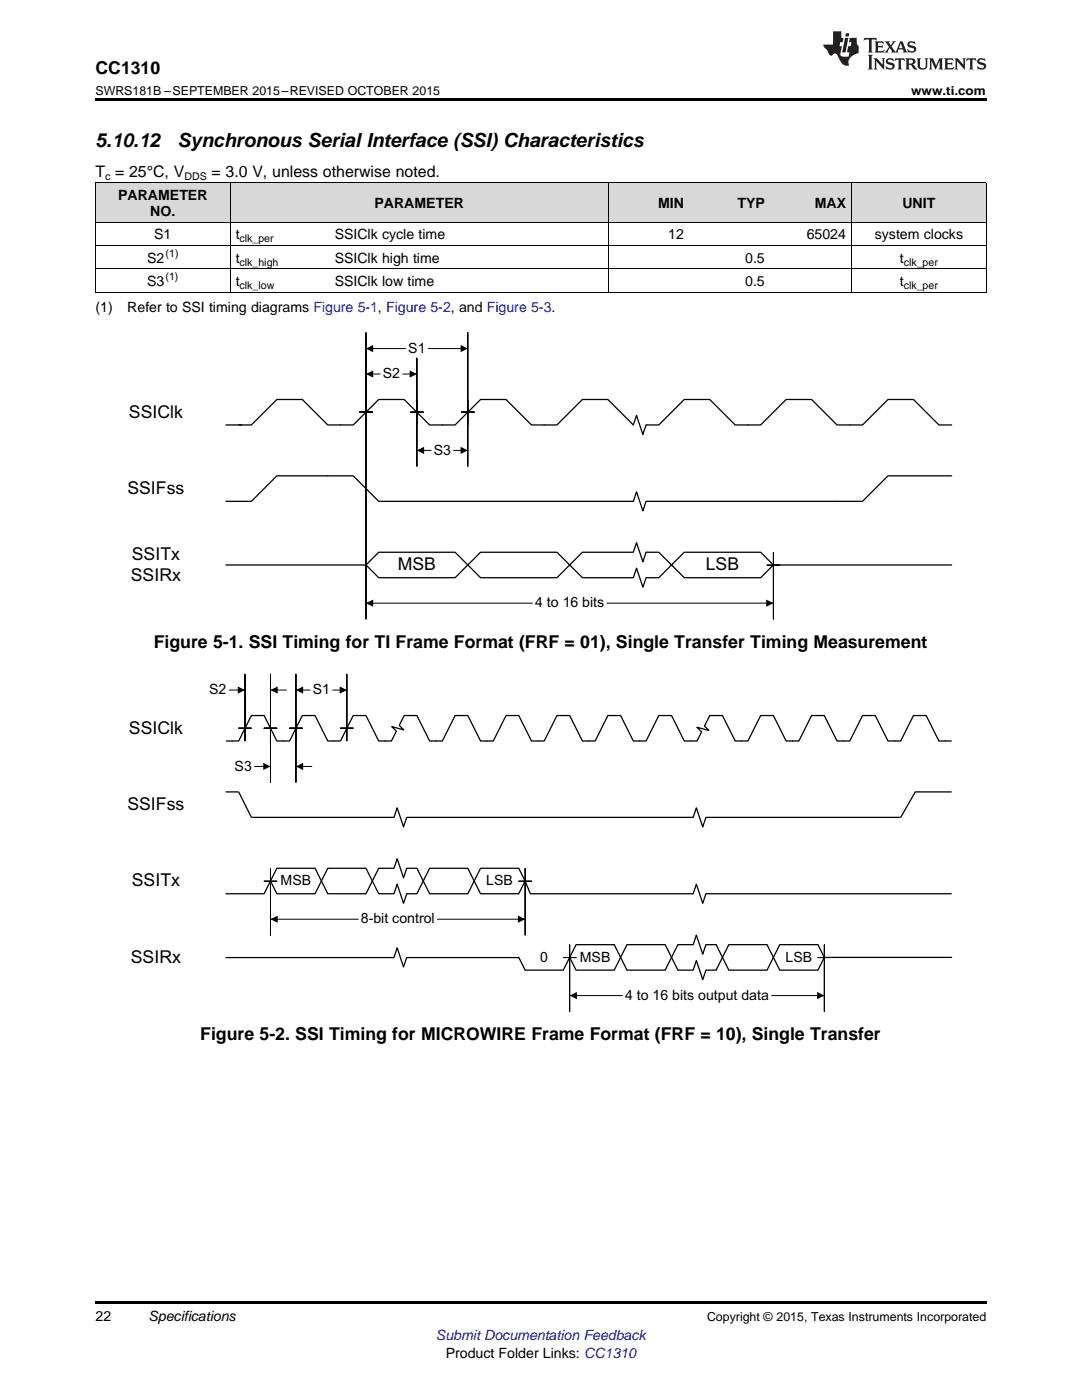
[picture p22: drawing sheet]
<svg xmlns="http://www.w3.org/2000/svg" width="216mm" height="279mm" viewBox="0 0 216 279" stroke-linecap="round" stroke-linejoin="round" font-family="sans-serif">
<defs><g id="words">
<g font-size="3.9">
<text x="19" y="29.3">5.10.12</text>
<text x="35.4" y="29.3">Synchronous Serial Interface (SSI) Characteristics</text>
</g>
<g font-size="3.5">
<text x="19" y="14.8">CC1310</text>
<text x="25.7" y="83.3">SSIClk</text>
<text x="25.4" y="98.6">SSIFss</text>
<text x="26.3" y="111.7">SSITx</text>
<text x="79.4" y="113.8">MSB</text>
<text x="140.8" y="113.8">LSB</text>
<text x="26.1" y="115.9">SSIRx</text>
<text x="30.7" y="129.3">Figure 5-1. SSI Timing for TI Frame Format (FRF = 01), Single Transfer Timing Measurement</text>
<text x="25.7" y="146.4">SSIClk</text>
<text x="25.4" y="161.7">SSIFss</text>
<text x="26.3" y="176.9">SSITx</text>
<text x="26.1" y="192.1">SSIRx</text>
<text x="40" y="207.6">Figure 5-2. SSI Timing for MICROWIRE Frame Format (FRF = 10), Single Transfer</text>
</g>
<g font-size="3.2">
<text x="19" y="35.3">T = 25°C, V</text>
<text x="42.2" y="35.3">= 3.0 V, unless otherwise noted.</text>
</g>
<g font-size="2.8">
<text x="23.6" y="39.9">PARAMETER</text>
<text x="74.7" y="41.5">PARAMETER</text>
<text x="131.3" y="41.5">MIN</text>
<text x="147.1" y="41.5">TYP</text>
<text x="162.6" y="41.5">MAX</text>
<text x="180.1" y="41.5">UNIT</text>
<text x="30" y="43.1">NO.</text>
<text x="30.8" y="47.8">S1</text>
<text x="47" y="47.8">t</text>
<text x="66.8" y="47.8">SSIClk cycle time</text>
<text x="133.3" y="47.8">12</text>
<text x="161" y="47.8">65024</text>
<text x="174.6" y="47.8">system clocks</text>
<text x="29.4" y="52.4">S2</text>
<text x="47" y="52.4">t</text>
<text x="66.8" y="52.4">SSIClk high time</text>
<text x="148.7" y="52.4">0.5</text>
<text x="179.6" y="52.4">t</text>
<text x="29.4" y="57.1">S3</text>
<text x="47" y="57.1">t</text>
<text x="66.8" y="57.1">SSIClk low time</text>
<text x="148.7" y="57.1">0.5</text>
<text x="179.6" y="57.1">t</text>
<text x="19" y="62.2">(1)</text>
<text x="25.4" y="62.2">Refer to SSI timing diagrams Figure 5-1, Figure 5-2, and Figure 5-3.</text>
<text x="81.5" y="70.4">S1</text>
<text x="76.4" y="75.5">S2</text>
<text x="86.5" y="90.7">S3</text>
<text x="106.8" y="121.2">4 to 16 bits</text>
<text x="41.7" y="138.6">S2</text>
<text x="62.4" y="138.6">S1</text>
<text x="46.8" y="153.8">S3</text>
<text x="56" y="176.7">MSB</text>
<text x="97" y="176.7">LSB</text>
<text x="72" y="184.3">8-bit control</text>
<text x="107.8" y="191.9">0</text>
<text x="115.7" y="191.9">MSB</text>
<text x="156.7" y="191.9">LSB</text>
<text x="124.7" y="199.5">4 to 16 bits output data</text>
<text x="19" y="263.6">22</text>
<text x="29.6" y="263.6">Specifications</text>
<text x="88.9" y="270.9">Product Folder Links: CC1310</text>
</g>
<text font-size="2.8" fill="#00f" x="87" y="267.4">Submit Documentation Feedback</text>
<g font-size="2.5">
<text x="19" y="19">SWRS181B –SEPTEMBER 2015–REVISED OCTOBER 2015</text>
<text x="181.8" y="19">www.ti.com</text>
<text x="141.1" y="263.6">Copyright © 2015, Texas Instruments Incorporated</text>
</g>
<g font-size="2.1">
<text x="21" y="35.9">c</text>
<text x="36.8" y="35.9">DDS</text>
<text x="33" y="51.3">(1)</text>
<text x="47.8" y="48.3">clk_per</text>
<text x="47.8" y="53">clk_high</text>
<text x="180.3" y="53">clk_per</text>
<text x="33" y="56">(1)</text>
<text x="47.8" y="57.6">clk_low</text>
<text x="180.3" y="57.6">clk_per</text>
</g>
</g></defs>
<g fill="#d8d8d8">
<path d="M19 36.5h27v7.9h-27z"/>
<path d="M46 36.5h19.7v7.9h-19.7z"/>
<path d="M65.7 36.5h55.7v7.9h-55.7z"/>
<path d="M121.4 36.5h16.1v7.9h-16.1z"/>
<path d="M137.5 36.5h16.2v7.9h-16.2z"/>
<path d="M153.7 36.5h16.2v7.9h-16.2z"/>
<path d="M169.9 36.5h26.9v7.9h-26.9z"/>
</g>
<path d="M19 259.7h177.8v.5h-177.8z" fill="#000"/>
<g fill="#fff">
<path d="M25.6 142.8h16.9v5.1h-16.9z" fill-rule="evenodd"/>
<path d="M25.6 158h16.9v5.2h-16.9z" fill-rule="evenodd"/>
<path d="M25.6 173.3h16.9v5.1h-16.9z" fill-rule="evenodd"/>
</g>
<path d="M45.1 178.4h7.6" fill="none" stroke="#000" stroke-width=".25"/>
<path d="M25.6 188.5h16.9v5.1h-16.9z" fill-rule="evenodd" fill="#fff"/>
<path d="M45.1 147.9h1.3M46.4 147.9h1.2l2.6-5.1h2.5l2.5 5.1h2.6l2.5-5.1h2.6l2.5 5.1h2.5l2.6-5.1h2.5l2.6 5.1h2.5l2.5-5.1h2.6l2.5 5.1h2.6l2.5-5.1h2.5l2.6 5.1h2.5l2.6-5.1h2.5l2.6 5.1h2.5l2.5-5.1h2.6l2.5 5.1h2.6l2.5-5.1h2.5l2.6 5.1h2.5l2.6-5.1h2.5l2.5 5.1h2.6l2.5-5.1h2.6l2.5 5.1h2.5l2.6-5.1h2.5l2.6 5.1h2.5l2.5-5.1h2.6l2.5 5.1h2.6l2.5-5.1h2.5l2.6 5.1h2.5l2.6-5.1h2.5l2.5 5.1h1.3M189.9 158h-7.3l-2.9 5.1h-129.5l-2.6-5.1h-2.6M45.1 191.1h58.4M164.5 191.1h25.4" fill="none" stroke="#000" stroke-width=".25"/>
<path d="M55.2 173.3h7.7l1.2 2.5-1.2 2.6h-7.7l-1.2-2.6z" fill-rule="evenodd" fill="#fff"/>
<path d="M54 175.8l-1.3 2.6M55.2 173.3h7.7l1.2 2.5-1.2 2.6h-7.7l-1.2-2.6z" fill="none" stroke="#000" stroke-width=".25"/>
<path d="M65.4 173.3h7.6l1.3 2.5-1.3 2.6h-7.6l-1.3-2.6z" fill-rule="evenodd" fill="#fff"/>
<path d="M65.4 173.3h7.6l1.3 2.5-1.3 2.6h-7.6l-1.3-2.6z" fill="none" stroke="#000" stroke-width=".25"/>
<path d="M75.6 173.3h7.6l1.3 2.5-1.3 2.6h-7.6l-1.3-2.6z" fill-rule="evenodd" fill="#fff"/>
<path d="M75.6 173.3h7.6l1.3 2.5-1.3 2.6h-7.6l-1.3-2.6z" fill="none" stroke="#000" stroke-width=".25"/>
<path d="M85.7 173.3h7.6l1.3 2.5-1.3 2.6h-7.6l-1.2-2.6z" fill-rule="evenodd" fill="#fff"/>
<path d="M85.7 173.3h7.6l1.3 2.5-1.3 2.6h-7.6l-1.2-2.6z" fill="none" stroke="#000" stroke-width=".25"/>
<path d="M95.9 173.3h7.6l1.3 2.5-1.3 2.6h-7.6l-1.3-2.6z" fill-rule="evenodd" fill="#fff"/>
<path d="M95.9 173.3h7.6l1.3 2.5-1.3 2.6h-7.6l-1.3-2.6z" fill="none" stroke="#000" stroke-width=".25"/>
<path d="M78.6 171.4h2.6v3.8h-2.6z" fill-rule="evenodd" fill="#fff"/>
<path d="M78.6 173.3l.7-1.9 1.2 3.8 .7-1.9" fill="none" stroke="#000" stroke-width=".25"/>
<path d="M78.6 176.5h2.6v3.8h-2.6z" fill-rule="evenodd" fill="#fff"/>
<path d="M78.6 178.4l.7-1.9 1.2 3.8 .7-1.9" fill="none" stroke="#000" stroke-width=".25"/>
<path d="M78.6 161.2h2.6v3.8h-2.6z" fill-rule="evenodd" fill="#fff"/>
<path d="M78.6 163.1l.7-1.9 1.2 3.8 .7-1.9" fill="none" stroke="#000" stroke-width=".25"/>
<path d="M78.7 144.2l2 1.2-.6 1.1-2.1-1.2z" fill-rule="evenodd" fill="#fff"/>
<path d="M79.7 144.8l.9 .9-2.4-.7 .9 .9M104.8 175.8l1 2.6h84.1M103.5 191.1l1.3 2.5h7.6l1.3-2.5" fill="none" stroke="#000" stroke-width=".25"/>
<path d="M114.9 188.5h7.7l1.2 2.6-1.2 2.5h-7.7l-1.2-2.5z" fill-rule="evenodd" fill="#fff"/>
<path d="M114.9 188.5h7.7l1.2 2.6-1.2 2.5h-7.7l-1.2-2.5z" fill="none" stroke="#000" stroke-width=".25"/>
<path d="M125.1 188.5h7.6l1.3 2.6-1.3 2.5h-7.6l-1.3-2.5z" fill-rule="evenodd" fill="#fff"/>
<path d="M125.1 188.5h7.6l1.3 2.6-1.3 2.5h-7.6l-1.3-2.5z" fill="none" stroke="#000" stroke-width=".25"/>
<path d="M135.3 188.5h7.6l1.3 2.6-1.3 2.5h-7.6l-1.3-2.5z" fill-rule="evenodd" fill="#fff"/>
<path d="M135.3 188.5h7.6l1.3 2.6-1.3 2.5h-7.6l-1.3-2.5z" fill="none" stroke="#000" stroke-width=".25"/>
<path d="M145.4 188.5h7.7l1.2 2.6-1.2 2.5h-7.7l-1.2-2.5z" fill-rule="evenodd" fill="#fff"/>
<path d="M145.4 188.5h7.7l1.2 2.6-1.2 2.5h-7.7l-1.2-2.5z" fill="none" stroke="#000" stroke-width=".25"/>
<path d="M155.6 188.5h7.6l1.3 2.6-1.3 2.5h-7.6l-1.3-2.5z" fill-rule="evenodd" fill="#fff"/>
<path d="M155.6 188.5h7.6l1.3 2.6-1.3 2.5h-7.6l-1.3-2.5z" fill="none" stroke="#000" stroke-width=".25"/>
<path d="M138.3 186.6h2.6v3.8h-2.6z" fill-rule="evenodd" fill="#fff"/>
<path d="M138.3 188.5l.7-1.9 1.2 3.8 .7-1.9" fill="none" stroke="#000" stroke-width=".25"/>
<path d="M138.3 191.7h2.6v3.8h-2.6z" fill-rule="evenodd" fill="#fff"/>
<path d="M138.3 193.6l.7-1.9 1.2 3.8 .7-1.9" fill="none" stroke="#000" stroke-width=".25"/>
<path d="M138.3 176.5h2.6v3.8h-2.6z" fill-rule="evenodd" fill="#fff"/>
<path d="M138.3 178.4l.7-1.9 1.2 3.8 .7-1.9" fill="none" stroke="#000" stroke-width=".25"/>
<path d="M138.3 161.2h2.6v3.8h-2.6z" fill-rule="evenodd" fill="#fff"/>
<path d="M138.3 163.1l.7-1.9 1.2 3.8 .7-1.9" fill="none" stroke="#000" stroke-width=".25"/>
<path d="M139.5 144.3l2.1 1.2-.6 1.1-2.1-1.2z" fill-rule="evenodd" fill="#fff"/>
<path d="M140.6 144.9l.9 .9-2.4-.7 .8 .9" fill="none" stroke="#000" stroke-width=".25"/>
<path d="M78.6 189.2h2.6v3.8h-2.6z" fill-rule="evenodd" fill="#fff"/>
<path d="M188.6 147.9h1.3M78.6 191.1l.7-1.9 1.2 3.8 .7-1.9" fill="none" stroke="#000" stroke-width=".25"/>
<path d="M45.7 137.7h3.2M48.9 134.5v13.3v-2.5h1.3h-2.6h1.3zM54 134.5v13.3v-2.5h1.2h-2.5h1.3zM54 137.7h3.1" fill="none" stroke="#000" stroke-width=".2"/>
<path d="M47.5 137l1.4 .7-1.4 .7zM54 137.7l1.4-.7v1.4z" fill="#000"/>
<path d="M41.6 136h3.5v3.4h-3.5z" fill-rule="evenodd" fill="#fff"/>
<path d="M50.8 153h3.2M54 142.8v2.6h1.2h-2.5h1.3v10.7zM59.1 142.8v2.6h1.2h-2.5h1.3v10.7zM59.1 153h3.1" fill="none" stroke="#000" stroke-width=".2"/>
<path d="M52.5 152.2l1.5 .8-1.5 .7zM59.1 153l1.4-.8v1.5z" fill="#000"/>
<path d="M46.7 151.3h3.4v3.4h-3.4z" fill-rule="evenodd" fill="#fff"/>
<path d="M59.1 134.5v13.3v-2.5h1.2h-2.5h1.3zM59.1 137.7h2.8M66.4 137.7h2.8M69.2 134.5v13.3v-2.5h1.3h-2.6h1.3z" fill="none" stroke="#000" stroke-width=".2"/>
<path d="M59.1 137.7l1.4-.7v1.4zM67.8 137l1.4 .7-1.4 .7z" fill="#000"/>
<path d="M62.3 136h3.4v3.4h-3.4z" fill-rule="evenodd" fill="#fff"/>
<path d="M54 173.3v2.6h1.2h-2.5h1.3v10.7zM104.8 173.3v2.6h1.3h-2.6h1.3v10.7zM54 183.4h17.5M87.3 183.4h17.5" fill="none" stroke="#000" stroke-width=".2"/>
<path d="M54 183.4l1.4-.7v1.5zM103.3 182.7l1.5 .7-1.5 .8z" fill="#000"/>
<path d="M71.9 181.8h14.7v3.3h-14.7z" fill-rule="evenodd" fill="#fff"/>
<path d="M113.7 188.6v2.5h1.2h-2.5h1.3v10.8zM113.7 198.7h10.5M154 198.7h10.5M164.5 188.6v2.5h1.3h-2.6h1.3v10.8z" fill="none" stroke="#000" stroke-width=".2"/>
<path d="M113.7 198.7l1.4-.7v1.4zM163 198l1.5 .7-1.5 .7z" fill="#000"/>
<g fill="#fff">
<path d="M124.6 197h28.7v3.4h-28.7z" fill-rule="evenodd"/>
<path d="M25.6 95h16.9v5.1h-16.9z" fill-rule="evenodd"/>
</g>
<path d="M45.1 84.8h3.2M47.6 84.8h2.6l5-5.1h5.1l5.1 5.1h5.1l5.1-5.1h5l5.1 5.1h5.1l5.1-5.1h5.1l5.1 5.1h5l5.1-5.1h5.1l5.1 5.1h5.1l5-5.1h5.1l5.1 5.1h5.1l5.1-5.1h5l5.1 5.1h5.1l5.1-5.1h5.1l5 5.1h2.6M189.9 95h-12.7l-5.1 5.1h-96.5l-5.1-5.1h-15.3l-5 5.1h-5.1" fill="none" stroke="#000" stroke-width=".25"/>
<g fill="#fff">
<path d="M25.6 110.2h16.9v5.1h-16.9z" fill-rule="evenodd"/>
<path d="M73 112.8l2.6-2.6h15.2l2.5 2.6-2.5 2.5h-15.2z" fill-rule="evenodd"/>
</g>
<path d="M73 112.8l2.6-2.6h15.2l2.5 2.6-2.5 2.5h-15.2z" fill="none" stroke="#000" stroke-width=".25"/>
<path d="M95.9 110.2h15.2l2.6 2.6-2.6 2.5h-15.2l-2.6-2.5z" fill-rule="evenodd" fill="#fff"/>
<path d="M95.9 110.2h15.2l2.6 2.6-2.6 2.5h-15.2l-2.6-2.5z" fill="none" stroke="#000" stroke-width=".25"/>
<path d="M113.7 112.8l2.5-2.6h15.3l2.5 2.6-2.5 2.5h-15.3z" fill-rule="evenodd" fill="#fff"/>
<path d="M113.7 112.8l2.5-2.6h15.3l2.5 2.6-2.5 2.5h-15.3z" fill="none" stroke="#000" stroke-width=".25"/>
<path d="M136.5 110.2h15.3l2.5 2.6-2.5 2.5h-15.3l-2.5-2.5z" fill-rule="evenodd" fill="#fff"/>
<path d="M45.1 112.8h27.9M136.5 110.2h15.3l2.5 2.6-2.5 2.5h-15.3l-2.5-2.5zM154.3 112.8h35.6" fill="none" stroke="#000" stroke-width=".25"/>
<path d="M126.4 82.9h2.5v3.8h-2.5z" fill-rule="evenodd" fill="#fff"/>
<path d="M126.4 84.8l.6-1.9 1.3 3.8 .6-1.9" fill="none" stroke="#000" stroke-width=".25"/>
<path d="M126.4 108.3h2.5v3.8h-2.5z" fill-rule="evenodd" fill="#fff"/>
<path d="M126.4 110.2l.6-1.9 1.3 3.8 .6-1.9" fill="none" stroke="#000" stroke-width=".25"/>
<path d="M126.4 113.4h2.5v3.8h-2.5z" fill-rule="evenodd" fill="#fff"/>
<path d="M126.4 115.3l.6-1.9 1.3 3.8 .6-1.9" fill="none" stroke="#000" stroke-width=".25"/>
<path d="M126.4 98.1h2.5v3.9h-2.5z" fill-rule="evenodd" fill="#fff"/>
<path d="M126.4 100l.6-1.9 1.3 3.9 .6-2" fill="none" stroke="#000" stroke-width=".25"/>
<path d="M73 71.5v13.3v-2.6h1.3h-2.5h1.2zM73 74.6h2.9M80.4 74.6h2.8M83.2 71.5v13.3v-2.6h1.3h-2.6h1.3z" fill="none" stroke="#000" stroke-width=".2"/>
<path d="M73 74.6l1.5-.7v1.5zM81.7 73.9l1.5 .7-1.5 .8z" fill="#000"/>
<path d="M76.2 73h3.5v3.3h-3.5z" fill-rule="evenodd" fill="#fff"/>
<path d="M83.2 79.8v2.5h1.3h-2.6h1.3v10.8zM93.3 79.8v2.5h1.3h-2.5h1.2v10.8zM83.2 89.9h2.8M90.5 89.9h2.8" fill="none" stroke="#000" stroke-width=".2"/>
<path d="M83.2 89.9l1.4-.7v1.4zM91.9 89.2l1.4 .7-1.4 .7z" fill="#000"/>
<path d="M86.4 88.2h3.5v3.4h-3.5z" fill-rule="evenodd" fill="#fff"/>
<path d="M73 66.4v18.4v-2.6h1.3h-2.5h1.2zM73 69.6h7.9M85.4 69.6h7.9M93.3 66.4v18.4v-2.6h1.3h-2.5h1.2z" fill="none" stroke="#000" stroke-width=".2"/>
<path d="M73 69.6l1.5-.8v1.5zM91.9 68.8l1.4 .8-1.4 .7z" fill="#000"/>
<g fill="#fff">
<path d="M81.3 67.9h3.5v3.4h-3.5z" fill-rule="evenodd"/>
<path d="M135.6 73h3.5v3.3h-3.5z" fill-rule="evenodd"/>
</g>
<path d="M73 79.8v2.5h1.3h-2.5h1.2v41.2zM154.3 110.2v2.6h1.3h-2.5h1.2v10.7zM73 120.4h33.2M121.1 120.4h33.2" fill="none" stroke="#000" stroke-width=".2"/>
<path d="M152.9 119.7l1.4 .7-1.4 .7zM73 120.4l1.5-.7v1.4z" fill="#000"/>
<path d="M106.6 118.7h13.8v3.4h-13.8z" fill-rule="evenodd" fill="#fff"/>
<path d="M19 36.5h177.8M19.1 36.5v21.8M45.9 36.5v21.8M121.3 36.5v21.8M169.8 36.5v21.8M196.8 36.5v21.8M19 58.3h177.8M19 53.6h177.8M19 49h177.8M19 44.3h177.8" fill="none" stroke="#000" stroke-width=".2"/>
<path d="M19 19.5h177.8v.5h-177.8z" fill="#000"/>
<g fill="#231f20">
<path d="M172.5 7.6l-.1 .5 .4-.2h.6v.1v2.1l-.2 .4h.9l-.2-.4v-2.1l.1-.1h.5l.5 .2-.2-.5zM174.5 8.3l.2 .3v1.5l-.2 .4h1.8l.2-.6a1.04 1.04 0 0 1-1.3 .2v-.7h.6l.3 .2v-.6l-.3 .2h-.6v-.6l.8-.1 .4 .3-.2-.5zM176.5 8.3l.9 1.1-.9 1.1h.8l-.2-.2 .4-.7 .5 .7-.2 .2h1.5l-.2-.2 .2-.4h.9l.1 .4-.2 .2h1l-.3-.3-.7-1.9h-.5l-.9 2-.8-1 .9-1h-.8l.1 .3-.4 .5-.3-.6 .1-.2zM179.7 8.6l.4 1h-.7zM181.3 8.4a.63 .63 0 0 0-.2 .7 .63 .63 0 0 0 .6 .4l.6 .2 .1 .2a.75 .75 0 0 1-.7 .4 .75 .75 0 0 1-.6-.5l.1 .7 .1-.1a1.11 1.11 0 0 0 1.5-.6 1.13 1.13 0 0 0-1.2-.8l-.1-.4a1.04 1.04 0 0 1 1.2 .2l-.2-.5-.2 .1-.4-.2zM173.2 10.9l.2 .4v2.2l-.2 .4h1l-.3-.4v-2.2l.3-.4zM174.3 11.6l.3 .4v1.5l-.3 .4h.8l-.2-.4v-1.3l1.5 1.7v-1.9l.2-.4h-.7l.2 .4v.9l-1.1-1.3zM177 11.8a.62 .62 0 0 0-.2 .7 .62 .62 0 0 0 .6 .4l.6 .1 .1 .3a.76 .76 0 0 1-.7 .3 .76 .76 0 0 1-.7-.4l.2 .7 .1-.1a1.11 1.11 0 0 0 1.5-.6 1.13 1.13 0 0 0-1.2-.8l-.1-.4a1.04 1.04 0 0 1 1.2 .2l-.2-.6-.2 .1-.5-.1zM178.7 11.6l-.2 .6a.61 .61 0 0 1 .8-.3v1.6l-.2 .4h.9l-.2-.4v-1.6a.63 .63 0 0 1 .7 .3l-.1-.6zM180.6 11.6l.3 .4v1.5l-.3 .4h1l-.2-.2-.1-.8 .6 .2a.76 .76 0 0 0 1.2 .7l-1-1a.58 .58 0 0 0 .6-.5 .58 .58 0 0 0-.5-.6zM181.4 11.9h.1a.45 .45 0 0 1 .5 .1 .45 .45 0 0 1 .1 .5l-.8 .2zM182.9 11.6l.2 .2a2.17 2.17 0 0 0 .3 1.9 .99 .99 0 0 0 1.6-.6v-1.1l.2-.4h-.7l.2 .2a1.92 1.92 0 0 1-.2 1.8 .6 .6 0 0 1-.9-.5v-1.1l.2-.4zM185.4 11.6l.2 .4v1.5l-.2 .4h.7l-.2-.4v-1.4l.8 1.8 .8-1.8v1.4l-.2 .4h.9l-.2-.4v-1.5l.2-.4h-.8l-.6 1.5-.6-1.5zM188.4 11.6l.2 .4v1.5l-.2 .4h1.8l.1-.6a1.04 1.04 0 0 1-1.2 .1v-.6h.5l.4 .2v-.6l-.4 .2h-.5v-.7h.8l.3 .3-.1-.6zM190.5 11.6l.2 .4v1.5l-.2 .4h.7l-.2-.4v-1.3l1.5 1.7v-1.9l.2-.4h-.7l.2 .4v.9l-1.1-1.3zM192.9 11.6l-.1 .6a.61 .61 0 0 1 .7-.3l.1 1.6-.3 .4h1l-.3-.4 .1-1.6a.63 .63 0 0 1 .7 .3l-.1-.6zM195.2 11.8a.62 .62 0 0 0-.2 .7 .62 .62 0 0 0 .6 .4l.6 .1 .1 .3a.76 .76 0 0 1-.7 .3 .76 .76 0 0 1-.6-.4l.1 .7 .1-.1a1.11 1.11 0 0 0 1.6-.6 1.13 1.13 0 0 0-1.3-.8l-.1-.4a1.04 1.04 0 0 1 1.2 .2l-.1-.6-.2 .1-.5-.1z"/>
<path d="M166.2 6.3v2.6h-1.9v.4l.8 .9a.91 .91 0 0 0 1 .8 .56 .56 0 0 1 .5-.3 .56 .56 0 0 1 .5 .3l.4 .8a1.53 1.53 0 0 0 1.9 1.2 1.54 1.54 0 0 1 1-2.1l.9-.3v-1.4a1.52 1.52 0 0 1-.4-1.6h-1.3l-.2 .8h.5l-.2 .8h-.5l-.1 1v.2l.4 .1-.2 .8a1.93 1.93 0 0 1-1.6-.3l.3-1.8h-.5l.2-.8h.4l.2-.8h-.4v-1.3zM168.6 7.6l-.6 2.9h.7l.6-2.9zM168.8 6.6l-.1 .7h.6l.2-.7z"/>
</g>
<use href="#words"/>
</svg>
